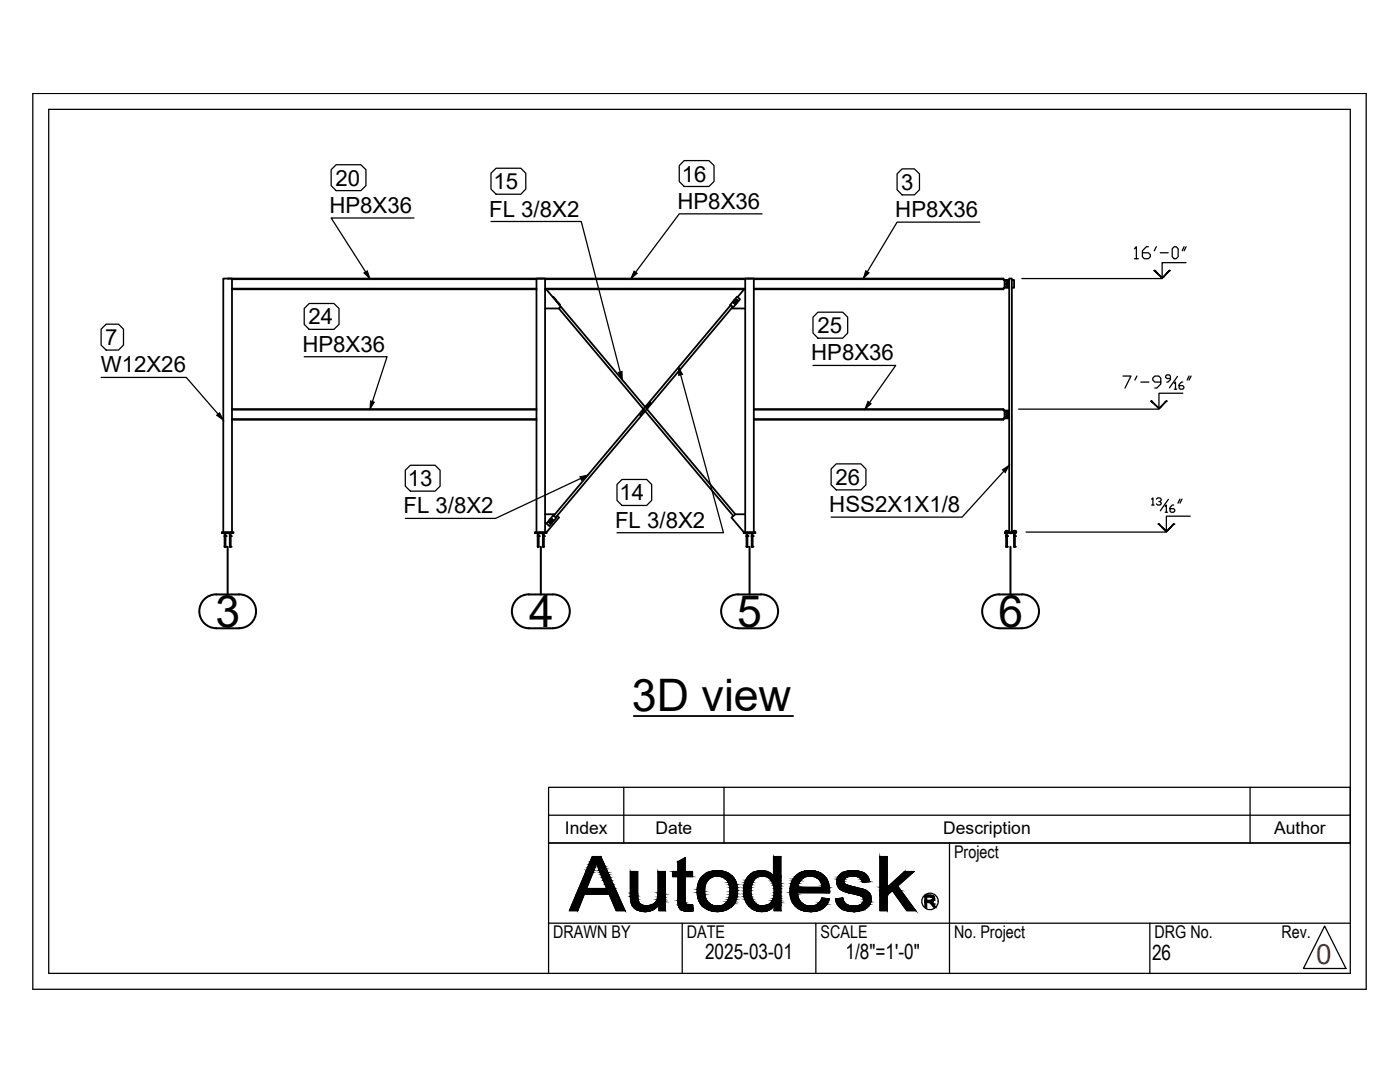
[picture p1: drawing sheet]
<svg xmlns="http://www.w3.org/2000/svg" width="279mm" height="216mm" viewBox="0 0 279 216" stroke-linecap="round" stroke-linejoin="round" font-family="sans-serif">
<defs><g id="words">
<g font-size="8.9">
<text x="43" y="125.2">3</text>
<text x="105.6" y="125.2">4</text>
<text x="147.1" y="125.2">5</text>
<text x="199.2" y="125.2">6</text>
<text x="126.1" y="141.9">3D view</text>
</g>
<text font-size="5.6" fill="#f00" x="262.6" y="192.4">0</text>
<g font-size="4.4">
<text x="67" y="37">20</text>
<text x="98.5" y="37.7">15</text>
<text x="135.2" y="41.7">HP8X36</text>
<text x="136.1" y="36.2">16</text>
<text x="179.8" y="37.9">3</text>
<text x="65.7" y="42.5">HP8X36</text>
<text x="97.6" y="43.2">FL 3/8X2</text>
<text x="178.7" y="43.3">HP8X36</text>
<text x="61.6" y="64.7">24</text>
<text x="21" y="68.9">7</text>
<text x="60.4" y="70.2">HP8X36</text>
<text x="161.9" y="71.9">HP8X36</text>
<text x="163.1" y="66.5">25</text>
<text x="20.1" y="74.3">W12X26</text>
<text x="81.4" y="97">13</text>
<text x="123.6" y="99.8">14</text>
<text x="166.7" y="96.8">26</text>
<text x="80.5" y="102.4">FL 3/8X2</text>
<text x="122.8" y="105.3">FL 3/8X2</text>
<text x="165.5" y="102.2">HSS2X1X1/8</text>
</g>
<g font-size="4.2">
<text x="140.7" y="191.4">2025-03-01</text>
<text x="168.7" y="191.4">1/8&quot;=1'-0&quot;</text>
<text x="229.9" y="191.6">26</text>
</g>
<g font-size="3.5">
<text x="112.7" y="166.4">Index</text>
<text x="130.8" y="166.4">Date</text>
<text x="188.2" y="166.4">Description</text>
<text x="254.3" y="166.4">Author</text>
<text x="190.4" y="171.2">Project</text>
<text x="110.4" y="187.2">DRAWN BY</text>
<text x="137.1" y="187.2">DATE</text>
<text x="163.8" y="187.2">SCALE</text>
<text x="190.4" y="187.2">No. Project</text>
<text x="230.4" y="187.2">DRG No.</text>
<text x="255.7" y="187.2">Rev.</text>
</g>
</g></defs>
<g fill="none" stroke="#000" stroke-width=".36">
<path d="M45.5 55.6h62.4M46.3 57.7h60.8M46.3 57.6h60.8M46.3 55.7h60.8M108 55.6h41.5M108.8 57.7h39.9M108.8 57.6h39.9M108.8 55.7h39.9M109 57.7l2.9 3.5-.4 .4h-2.7M110.3 59.3l.1-.1 .6 .7-.1 .1M146.5 59.9l.6 .5M146.6 60l-.2 .2"/>
<path d="M146.7 59.9h.1M146.7 59.9v.1M146.7 59.9l.2-.1 .2 .2-.1 .2M146.7 59.9l.3 .3M147 59.8l-.2 .2M147 59.8h.1M147 59.8l.1 .1M147.1 59.2l.6 .5-.6 .7-.6-.5zM147.1 59.9h.1M147.1 59.9l-.2 .2M148.5 57.7l-1.3 1.6M149.6 55.6h50.7v.2"/>
<path d="M150.4 57.6h49.9v.1h-49.9M150.4 55.7h49.9M200.3 55.7l.1 .2M200.4 57.4h.1M200.4 55.9h.1M200.4 57.4l-.1 .1M200.5 55.9h.9v1.5h-.9M200.5 55.9v1.5M200.8 57.1h.3v.2h-.3zM200.8 56.6h.3v.1l-.2 .1zM200.8 56h.1l.2 .2-.2 .1zM201.3 55.9v1.5"/>
<path d="M201.4 55.9v-.3h.5v50.6M201.4 57.4v24.5M201.9 55.9h.5v1.5h-.5M111.1 60.2l.1-.1 .6 .7-.1 .1M111.5 61.6l34.9 41.4M111.9 61.2l34.9 41.4M145.8 60.9l-17 20.2 .4 .4 17-20.3M146 61.6h2.7M146.3 60.2l.6 .5M146.3 60.1l.6 .5-.6 .7-.6-.5zM146.4 60.3v.1l.2 .2 .1-.1M146.5 60.3l-.1 .2"/>
<path d="M146.6 60.5v.1M146.7 60.1l-.2 .2M146.9 60.1h.1M146.9 60.2l-.2 .2M147 60.2h.1M46.3 83.8h60.8M46.3 83.6h60.8M46.3 81.7h60.8M46.3 81.6h60.8M127.7 82.6l.3 .1v.1l-.3-.1zM128.2 82.1l.1-.1 .1 .3h-.1zM128.8 81.1l-.5 .7"/>
<path d="M129.1 81l.2-.1v.2l-.1 .1zM129.2 81.5l-.5 .6M129.6 80.5l.1-.1 .1 .2h-.3zM150.4 81.6h49.9l.1 .3M150.4 83.6h49.9M150.4 81.7h49.9M200.4 83.5h.1M200.4 81.9h.1M200.4 83.4l-.1 .4h-49.9M200.5 81.9h.9v1.6h-.9M200.5 81.9v1.6M200.8 82.1l.1-.1 .2 .3h-.2z"/>
<path d="M200.8 82.6h.3v.2h-.3zM200.8 83.1l.1-.1 .2 .3-.2 .1zM201.3 81.9v1.6M201.4 83.5v22.7M44.3 106.2h2.3v.2h-2.3zM44.6 106.2v-50.6h1.7v50.6M44.8 107h.2M44.8 106.4v2.7h.2v-2.7M44.9 107h.1M45.9 106.4v2.7M45.9 109.1h.1M45.9 107h.1"/>
<path d="M46 106.4v2.7h-.1M106.8 106.2h2.3v.2h-2.3zM107.1 106.2v-50.6h1.7v50.6M107.3 106.4v2.7h.2v-2.7M107.3 107h.2M107.4 107h.1M108.3 106.4v2.7h.2v-2.7M108.3 107h.2M108.8 102.6h2M109.6 103.8l.6 .5M109.6 104.2h.1M109.7 103.7l.5 .5-.6 .7-.5-.4z"/>
<path d="M109.7 103.9l-.1 .2 .3 .3 .1-.2M109.7 103.9l.1 .1M109.7 103.9h.1M109.8 104l.2 .2M109.8 104l-.2 .2M109.8 104.1h.1M109.9 103.5l.6 .5M109.9 104.1l-.1 .3-.2-.2M110 104.2h.1M110 103.6l.1-.1 .3 .3-.1 .1M110 103.7l-.1 .2M110.1 104.2h-.1"/>
<path d="M110.2 103.6l-.1 .1M110.2 103.9l-.2 .2M110.3 103.7l-.1 .1M110.4 102.8l.6 .5-.6 .7-.6-.5zM110.5 102.9l17.8-21.1 .4 .3-17.8 21.2M111.2 103l.4 .3-2.5 2.9M148.4 106.2h2.4v.2h-2.4zM148.7 106.2v-50.6h1.7v50.6M148.7 102.6h-1.9l-.8 .7 2.4 2.9M149 106.4v2.7h.2v-2.7M149 107h.2M149.1 107h.1"/>
<path d="M150 106.4v2.7h.2v-2.7M150 107h.2M150.1 107h.1M200.6 106.2h2.2v.2h-2.2zM200.7 106.1v-.2h.4v.3M200.8 106.4v2.7h.2v-2.7M200.8 107h.2M200.8 106.1v-.2h.2v.2M201.1 106.1l-.4 .1M202.3 106.1h.3M202.4 106.4v2.7h.2v-2.7M202.4 107h.2"/>
<path d="M202.4 106.1v-.2h.2v.2M202.4 107h.1M202.6 106.1h.1M202.6 106.1v-.2h-.3v.3M202.6 106.1l.1 .1M126.5 142.9h31.8"/>
<circle cx="129.2" cy="81" r=".07"/>
<circle cx="129.2" cy="81" r=".16"/>
<circle cx="129.7" cy="80.5" r=".07"/>
<circle cx="129.7" cy="80.5" r=".16"/>
</g>
<g fill="#000">
<circle cx="146.7" cy="59.9" r=".18"/>
<circle cx="44.8" cy="109.1" r=".18"/>
<circle cx="44.8" cy="107" r=".18"/>
<circle cx="45" cy="107" r=".18"/>
<circle cx="45" cy="109.1" r=".18"/>
<circle cx="45.4" cy="106.4" r=".2"/>
<circle cx="45.9" cy="109.1" r=".18"/>
<circle cx="45.9" cy="107" r=".18"/>
<circle cx="46" cy="107" r=".18"/>
<circle cx="46" cy="109.1" r=".18"/>
<circle cx="107.3" cy="107" r=".18"/>
<circle cx="107.5" cy="107" r=".18"/>
<circle cx="107.9" cy="106.4" r=".2"/>
<circle cx="108.4" cy="107" r=".18"/>
<circle cx="108.5" cy="107" r=".18"/>
<circle cx="109.7" cy="103.9" r=".18"/>
<circle cx="149" cy="109.1" r=".18"/>
<circle cx="149" cy="107" r=".18"/>
<circle cx="149.1" cy="107" r=".18"/>
<circle cx="149.2" cy="107" r=".18"/>
<circle cx="149.2" cy="109.1" r=".18"/>
<circle cx="149.6" cy="106.4" r=".2"/>
<circle cx="150" cy="107" r=".18"/>
<circle cx="150.2" cy="107" r=".18"/>
<circle cx="150.2" cy="109.1" r=".18"/>
<circle cx="200.7" cy="106.1" r=".18"/>
<circle cx="200.8" cy="109.1" r=".18"/>
<circle cx="200.8" cy="107" r=".18"/>
<circle cx="200.8" cy="105.9" r=".18"/>
<circle cx="200.9" cy="107" r=".18"/>
<circle cx="201" cy="109.1" r=".18"/>
<circle cx="201" cy="107" r=".18"/>
<circle cx="201" cy="105.9" r=".18"/>
<circle cx="201.1" cy="106.1" r=".18"/>
<circle cx="201.7" cy="106.4" r=".2"/>
<circle cx="202.3" cy="106.1" r=".18"/>
<circle cx="202.4" cy="105.9" r=".18"/>
<circle cx="202.4" cy="109.1" r=".18"/>
<circle cx="202.4" cy="107" r=".18"/>
<circle cx="202.6" cy="107" r=".18"/>
<circle cx="202.6" cy="109.1" r=".18"/>
<circle cx="202.6" cy="105.9" r=".18"/>
<circle cx="202.7" cy="106.1" r=".18"/>
</g>
<g fill="#fff" stroke="#fff" stroke-width=".2">
<path d="M43.4 118.8l4.9 6.4h-4.9zM43.4 118.8l4.9 6.4v-6.4z"/>
<path d="M105.7 118.8l5 6.4h-5zM105.7 118.8l5 6.4v-6.4z"/>
<path d="M147.5 118.8l4.9 6.4h-4.9zM147.5 118.8l4.9 6.4v-6.4z"/>
<path d="M199.6 118.8l4.9 6.4h-4.9zM199.6 118.8l4.9 6.4v-6.4z"/>
<path d="M126.2 135.2l32.4 7h-32.4zM126.2 135.2l32.4 7v-7z"/>
<path d="M61.4 61.3l5.6 3.7h-5.6zM61.4 61.3l5.6 3.7v-3.7z"/>
<path d="M60.4 66.7l17.1 3.8h-17.1zM60.4 66.7l17.1 3.8v-3.8z"/>
<path d="M20.9 65.4l3 3.8h-3zM20.9 65.4l3 3.8v-3.8z"/>
<path d="M19.9 70.8l17.6 3.8h-17.6zM19.9 70.8l17.6 3.8v-3.8z"/>
<path d="M166.6 93.3l5.5 3.7h-5.5zM166.6 93.3l5.5 3.7v-3.7z"/>
<path d="M165.6 98.7l26.7 3.8h-26.7zM165.6 98.7l26.7 3.8v-3.8z"/>
<path d="M162.9 63l5.6 3.8h-5.6zM162.9 63l5.6 3.8v-3.8z"/>
<path d="M162 68.4l17.1 3.8h-17.1zM162 68.4l17.1 3.8v-3.8z"/>
<path d="M81.6 93.5l5.5 3.8h-5.5zM81.6 93.5l5.5 3.8v-3.8z"/>
<path d="M80.6 99l18.6 3.7h-18.6zM80.6 99l18.6 3.7v-3.7z"/>
<path d="M123.8 96.4l5.6 3.7h-5.6zM123.8 96.4l5.6 3.7v-3.7z"/>
<path d="M122.8 101.8l18.6 3.8h-18.6zM122.8 101.8l18.6 3.8v-3.8z"/>
<path d="M98.7 34.3l5.5 3.8h-5.5zM98.7 34.3l5.5 3.8v-3.8z"/>
<path d="M97.7 39.7l18.6 3.8h-18.6zM97.7 39.7l18.6 3.8v-3.8z"/>
<path d="M136.3 32.7l5.5 3.8h-5.5zM136.3 32.7l5.5 3.8v-3.8z"/>
<path d="M135.3 38.2l17.1 3.8h-17.1zM135.3 38.2l17.1 3.8v-3.8z"/>
<path d="M66.8 33.6l5.5 3.7h-5.5zM66.8 33.6l5.5 3.7v-3.7z"/>
<path d="M65.8 39l17.1 3.8h-17.1zM65.8 39l17.1 3.8v-3.8z"/>
<path d="M179.7 34.4l3.1 3.8h-3.1zM179.7 34.4l3.1 3.8v-3.8z"/>
<path d="M178.7 39.8l17.1 3.8h-17.1zM178.7 39.8l17.1 3.8v-3.8z"/>
</g>
<g fill="none" stroke="#000" stroke-width=".4">
<path d="M45.4 109.1v9.5M47.7 118.6h-4.5a3.4 3.4 0 0 0-3.4 3.4 3.4 3.4 0 0 0 3.4 3.3M47.7 118.6a3.4 3.4 0 0 1 3.4 3.4 3.4 3.4 0 0 1-3.4 3.3M107.9 109.1v9.5M110.3 118.6h-4.8a3.4 3.4 0 0 0-3.3 3.4 3.4 3.4 0 0 0 3.3 3.3M110.3 118.6a3.4 3.4 0 0 1 3.4 3.4 3.4 3.4 0 0 1-3.4 3.3M149.6 109.1v9.5M201.7 109.1v9.5M43.1 125.4h4.6M105.5 125.4h4.8M147.3 125.4h4.6M147.3 125.3a3.4 3.4 0 0 1-3.4-3.3 3.4 3.4 0 0 1 3.4-3.4h4.6a3.4 3.4 0 0 1 3.4 3.4 3.4 3.4 0 0 1-3.4 3.3"/>
<path d="M199.4 125.4h4.6M199.4 125.3a3.4 3.4 0 0 1-3.4-3.3 3.4 3.4 0 0 1 3.4-3.4h4.6a3.4 3.4 0 0 1 3.4 3.4 3.4 3.4 0 0 1-3.4 3.3"/>
</g>
<g fill="none" stroke="#000" stroke-width=".25">
<path d="M6.5 18.6h266.2v178.8h-266.2zM9.7 21.8h259.8v172.4h-259.8zM66.1 33.9l1-1h4.9l1 1v3.1l-1 1h-4.9l-1-1zM98 34.6l1-1h4.9l1 1v3.1l-1 1.1h-4.9l-1-1.1zM135.6 33l1-1h4.9l1 1v3.2l-1 1h-4.9l-1-1zM179 34.7l1-1h2.5l1 1v3.2l-1 1h-2.5l-1-1zM82.6 43.5h-16.5l7.7 12.1M98 44.2h18l8.2 31.6M152.1 42.7h-16.5l-9.7 12.9M195.5 44.3h-16.5l-6.7 11.3M203.9 55.6h28M226.4 49.6l.4-.4v2.4"/>
<path d="M226.4 51.6h.8M229.2 49.2h-.4l-.8 .8v1.2l.4 .4h.8l.4-.4v-.4l-.4-.4h-1.2M230.8 49.2l-.4 .8M231.5 50.4h1.6M233.9 49.6l.4-.4h.4l.4 .4v1.6l-.4 .4h-.4l-.4-.4zM236.3 49.2l-.4 .8M236.7 52.4h-4.8v3M236.7 49.2l-.4 .8M20.2 75.3h17l7.4 8.5M21.2 64.7h2.5l.9 1v3.2l-.9 1h-2.5l-1-1v-3.2zM60.7 71.2h16.5l-3.4 10.4M61.7 60.6h4.9l1.1 1v3.1l-1.1 1h-4.9l-1-1v-3.1z"/>
<path d="M135.4 73.3l9 33h-21.3M162.2 72.9h16.6l-6.2 8.7M163.2 62.3h5l1 1v3.2l-1 1h-5l-1-1v-3.2zM224.1 75h1.6l-1.2 2.4M226.9 75l-.4 .8M227.7 76.2h1.6M231.7 76.2h-1.2l-.4-.4v-.4l.4-.4h.8l.4 .4v1.2l-.8 .8h-.4M233.6 75.5h-.7l-.3-.2v-.3l.3-.2h.4l.3 .2v.8l-.5 .4h-.2M234.4 76.5l.2-.3v1.5M234.4 77.7h.5M235 75.1l-1.6 2.3M236 76.2h-.2l-.5 .5v.7l.2 .3h.5l.3-.3v-.2l-.3-.3h-.7"/>
<path d="M236.1 78.5h-4.8v2.9M237.3 75l-.4 .8M237.7 75l-.4 .8M80.9 93.8l1-1h4.9l1 1v3.2l-1 1h-4.9l-1-1zM117.3 94.8l-18.4 8.6h-18M124.1 95.7h5l1 1v3.1l-1 1.1h-5l-1-1.1v-3.1zM165.9 93.6l1-1h4.9l1 1v3.2l-1 .9h-4.9l-1-.9zM201.4 92.8l-9.4 10.4h-26.1M203.3 81.6h28M229.8 99.6l.3-.2v1.4M230.8 99.6l.2-.2h.5l.2 .2v.2l-.2 .3h-.2M233.2 99.6l-1.6 2.3"/>
<path d="M235.5 99.6l-.4 .8M235.9 99.6l-.4 .8M204.8 106.2h28M229.8 100.8h.5M231.5 100.1l.2 .2v.2l-.2 .3h-.5l-.2-.3M232.5 101l.3-.2v1.4M232.5 102.2h.5M234.2 100.8h-.2l-.5 .5v.7l.2 .2h.5l.2-.2v-.3l-.2-.2h-.7M237.5 103h-4.7v3M124.5 157.1v11.1M144.5 157.1v11.1M249.5 157.1v11.1"/>
<path d="M269.5 157.1h-160v11.1M109.5 168.2h160M109.5 162.7h160M109.5 168.2v26M118.2 170.9h1.7l-.9 1.1 2.1 5.3h-4l4.5 1.1 1.4 3.3h1.7l-4.8-10.8a2.99 2.99 0 0 0-1.2 2.2l-1.6 4.2 4.5 1.1h-5l-1.3 3.3h-1.7zM125.8 173.9h1.5v4.3a2.51 2.51 0 0 0 .6 2.3l1.2 .3h-2.9l-.1-.3-.3-1.6zM131.3 173.9h1.5v7.8h-1.3v-1.1l-1.4-.1a2.26 2.26 0 0 0 1.2-2.4zM135.3 172l1.4-.8v2.7h1.5v1h-1.5l.1 5.2 .1 .2 .6 .3-2.1 .1-.1-5.8h-1.1v-1h1.1zM140.2 174.9a4.6 4.6 0 0 1 5.9-.1h-2.9a2.56 2.56 0 0 0-2.6 3 2.59 2.59 0 0 0 2.6 3l-2.9 .1a4.7 4.7 0 0 1-.1-6zM143.2 174.8h2.9a4.6 4.6 0 0 1-.1 6.2 4.6 4.6 0 0 1-5.7-.1l2.9-.1a2.57 2.57 0 0 0 2.5-3 2.53 2.53 0 0 0-2.5-3zM149.4 174.8a3.4 3.4 0 0 1 5 0h-2.2a2.43 2.43 0 0 0-2.3 2.9 2.72 2.72 0 0 0 2.3 3.1l-2.7 .1a4.8 4.8 0 0 1-.1-6.1zM154.4 170.9h1.4v10.8h-1.3v-1l-1.2-.2a3.6 3.6 0 0 0 .7-4.7 2.02 2.02 0 0 0-1.8-1h2.2z"/>
<path d="M158.7 174.9a4.3 4.3 0 0 1 5.7-.2l-2.7 .1a2.35 2.35 0 0 0-2.5 2.3l6.3 .2 .1 .8h-6.5a2.54 2.54 0 0 0 2.7 2.7h-3.1a4.7 4.7 0 0 1 0-5.9zM159.2 177.1h4.9a2.21 2.21 0 0 0-2.4-2.3l2.7-.1 .8 1 .3 1.6zM166.7 179.4l1.5-.2a1.9 1.9 0 0 0 2.2 1.6h2.9a4.7 4.7 0 0 1-5.8 .1l-.4-.4zM167.6 174.6a4.7 4.7 0 0 1 5.3 0l-2.6 .2a1.56 1.56 0 0 0-1.9 1 1.28 1.28 0 0 0 1.3 1 7.5 7.5 0 0 1 3.8 1.4 2.18 2.18 0 0 1-.2 2.6h-2.9a1.75 1.75 0 0 0 2-1.2l-.2-.6-.6-.3a10.3 10.3 0 0 1-4-1.4 1.89 1.89 0 0 1 0-2.7zM170.3 174.8l2.6-.2 .4 .4 .3 .9-1.5 .2a1.59 1.59 0 0 0-1.8-1.3zM175.6 170.9h1.5v6.2l1 .6-1 .9v3.1h-1.5zM177.1 177.1l3.4-3.2h1.9l-3.3 2.9 3.6 4.9h-1.7l-2.9-4zM184.6 178.6l1.3 .1 .4 .1-1.4 .1v.8h1.4l-.3 .2-1.1 .1v1h-.3zM185.3 180l.5-.1 .2 .1 .7 1h-.4l-.5-.8zM185.7 178.9l.6-.1 .2 .5-.2 .4h-1.4h.7a.41 .41 0 0 0 .6-.4 .41 .41 0 0 0-.5-.4zM189.5 168.2v26M109.5 184.2h160"/>
<path d="M126.2 180.8h2.9l1-.3 1.4 .1a3.5 3.5 0 0 1-5.3 .2zM135.4 180.7l2.8-.2 .2 1.2a2.69 2.69 0 0 1-2.9-.6zM136.2 184.2v10M149.5 180.9l2.7-.1 1.1-.3 1.2 .2a3.2 3.2 0 0 1-5 .2zM158.7 180.8h3.1a2.25 2.25 0 0 0 2.2-1.6l1.5 .2a3.9 3.9 0 0 1-5 2.4l-1-.4zM162.8 184.2v10M229.5 184.2v10M264.4 184.8l4.2 8.5h-8.5z"/>
<circle cx="185.6" cy="179.9" r="1.64"/>
</g>
<g fill="#000" stroke="#000" stroke-width=".2">
<path d="M72.6 54.5l.7-.5 .5 1.6zM126.5 54.1l.7 .4-1.3 1.1zM172.8 54l.6 .4-1.1 1.2zM230.4 53.9l.2 .1h-.3zM231.7 55.4h.5l-.3 .2zM233.4 53.9l.1 .1h-.2zM123.4 74.3l.7-.2 .1 1.7zM135.4 73.3l.8 1.4-.7 .2zM229.8 79.9l.1 .2h-.2zM232.8 79.9l.1 .2h-.2zM43.2 82.9l.6-.5 .8 1.4zM73.9 80l.8 .2-.9 1.4z"/>
<path d="M115.7 95.1l1.6-.3-1.3 1zM173.2 80.1l.6 .5-1.2 1zM200.1 93.7l1.3-.9-.8 1.5zM231.1 81.4h.4l-.2 .2zM231.3 104.5l.1 .1h-.2zM232.5 106h.5l-.2 .2zM234.2 104.5l.2 .1h-.3zM119.9 170.9l.1 .3h-.3zM135.3 172l1.4-.8v.8zM142.9 173.7h.4zM143.9 174.8h2.2zM159.2 177.1h6.3v.1z"/>
<path d="M161.5 173.7h.3zM164 179.2l.6 .1zM163.4 174.7h1zM168.1 179.2h.1zM172.1 175.9h1.5l-1.1 .1zM171.7 174.7h1.3zM184.9 179.7h1.5zM185.3 180h.6zM185.7 178.9h.7zM126.2 180.8h.4zM128.7 181.9h.2zM135.4 180.7h.3z"/>
<path d="M137.1 181.8h.4zM137.7 180.6h.5zM140.3 180.9h1.4zM149.5 180.8h1.2zM153.2 180.6h.3zM158.7 180.8h3.1zM161.6 181.9h.4zM170.1 181.9h.7zM170.4 180.8h2.9z"/>
<path d="M230.3 54l1.6 1.4-1.3-1.4zM230.3 54l1.6 1.4h-.2z"/>
<path d="M233.3 54l-1.1 1.4 1.3-1.4zM233.3 54l-1.1 1.4h-.3z"/>
<path d="M229.7 80.1l1.6 1.3-1.4-1.3zM229.7 80.1l1.6 1.3h-.2z"/>
<path d="M232.7 80.1l-1.2 1.3 1.4-1.3zM231.3 81.4l1.4-1.3-1.2 1.3z"/>
<path d="M231.2 104.6l1.6 1.4-1.4-1.4zM231.2 104.6l1.6 1.4h-.3z"/>
<path d="M234.1 104.6l-1.1 1.4 1.4-1.4zM234.1 104.6l-1.1 1.4h-.2z"/>
<path d="M115 178.4l.3 3.3 1.3-3.3zM115 178.4l.3 3.3h-1.7z"/>
<path d="M115.5 177.3l6.1 1.1-4.5-1.1zM115.5 177.3l6.1 1.1h-6.6z"/>
<path d="M116.9 174.1l.2 3.2 1.3-3.2zM116.9 174.1l.2 3.2h-1.6z"/>
<path d="M117.1 173.6l1.3 .5 .1-.5zM117.1 173.6l1.3 .5h-1.5z"/>
<path d="M117.3 173.1l1.2 .5 .2-.5zM117.3 173.1l1.2 .5h-1.4z"/>
<path d="M117.5 172.6l1.2 .5 .2-.5zM117.5 172.6l1.2 .5h-1.4z"/>
<path d="M117.7 172l1.2 .6 .1-.6zM117.7 172l1.2 .6h-1.4z"/>
<path d="M118.1 171.2l.9 .8 .7-.8zM118.1 171.2l.9 .8h-1.3z"/>
<path d="M118.2 170.9l1.5 .3 .2-.3zM118.2 170.9l1.5 .3h-1.6z"/>
<path d="M119.7 171.2l.7 .8-.4-.8zM119.7 171.2l.7 .8h-1.4z"/>
<path d="M119 172l1.5 .3-.1-.3zM119 172l1.5 .3h-1.4z"/>
<path d="M119.1 172.3l1.7 .6-.3-.6zM119.1 172.3l1.7 .6h-1.5z"/>
<path d="M119.3 172.9l1.7 .4-.2-.4zM119.3 172.9l1.7 .4h-1.5z"/>
<path d="M119.5 173.3l1.5 .2v-.2zM119.5 173.3l1.5 .2h-1.5z"/>
<path d="M119.5 173.5l1.6 .2-.1-.2zM119.5 173.5l1.6 .2h-1.5z"/>
<path d="M119.6 173.7l1.7 .4-.2-.4zM119.6 173.7l1.7 .4h-1.6z"/>
<path d="M119.7 174.1l1.8 .4-.2-.4zM119.7 174.1l1.8 .4h-1.6z"/>
<path d="M119.9 174.5l1.9 .6-.3-.6zM119.9 174.5l1.9 .6h-1.7z"/>
<path d="M120.1 175.1l1.9 .6-.2-.6zM120.1 175.1l1.9 .6h-1.6z"/>
<path d="M120.4 175.7l2 .8-.4-.8zM120.4 175.7l2 .8h-1.7z"/>
<path d="M120.7 176.5l2.1 .8-.4-.8zM120.7 176.5l2.1 .8h-1.7z"/>
<path d="M117.1 177.3l6.2 1.1-.5-1.1zM117.1 177.3l6.2 1.1h-1.7z"/>
<path d="M121.6 178.4l3.1 3.3-1.4-3.3zM121.6 178.4l3.1 3.3h-1.7z"/>
<path d="M125.8 173.9l1.5 4.3v-4.3zM125.8 173.9l1.5 4.3h-1.5z"/>
<path d="M125.8 178.2l1.5 .6v-.6zM125.8 178.2l1.5 .6h-1.5z"/>
<path d="M125.8 178.8l1.5 .1v-.1zM125.8 178.8l1.5 .1h-1.5z"/>
<path d="M125.8 178.9h1.5zM125.8 178.9h1.5z"/>
<path d="M125.8 178.9l1.5 .5v-.5zM125.8 178.9l1.5 .5h-1.5z"/>
<path d="M125.8 179.4l1.5 .1zM125.8 179.4l1.5 .1z"/>
<path d="M125.8 179.5l1.6 .2-.1-.2zM125.8 179.5l1.6 .2h-1.5z"/>
<path d="M125.9 179.7l1.6 .3-.1-.3zM125.9 179.7l1.6 .3h-1.6z"/>
<path d="M131.3 173.9l1.5 4.2v-4.2zM131.3 173.9l1.5 4.2h-1.5z"/>
<path d="M131.3 178.1l1.5 .3v-.3zM131.3 178.1l1.5 .3h-1.5z"/>
<path d="M131.3 178.4l1.5 .6v-.6zM131.3 178.4l1.5 .6h-1.5z"/>
<path d="M131.3 179l1.5 .5v-.5zM131.3 179l1.5 .5h-1.7z"/>
<path d="M131.1 179.5l1.7 .4v-.4zM131.1 179.5l1.7 .4h-1.9z"/>
<path d="M130.9 179.9l1.9 .3v-.3zM130.9 179.9l1.9 .3h-2.2z"/>
<path d="M135.3 172l1.4 1.9v-1.9zM135.3 172l1.4 1.9h-1.4z"/>
<path d="M135.3 174.9l1.4 4.5v-4.5zM135.3 174.9l1.4 4.5h-1.4z"/>
<path d="M135.3 179.4l1.4 .1zM135.3 179.4l1.4 .1z"/>
<path d="M135.3 179.5l1.5 .2-.1-.2zM135.3 179.5l1.5 .2h-1.5z"/>
<path d="M135.3 179.7l1.5 .4v-.4zM135.3 179.7l1.5 .4h-1.5z"/>
<path d="M134.2 173.9l4 1v-1zM134.2 173.9l4 1h-4z"/>
<path d="M139.1 177.8l1.5 .3v-.3zM139.1 177.8l1.5 .3h-1.5z"/>
<path d="M139.2 177.5l1.4 .3v-.3zM139.2 177.5l1.4 .3h-1.5z"/>
<path d="M139.1 178.1l1.6 .3-.1-.3zM139.1 178.1l1.6 .3h-1.5z"/>
<path d="M139.2 177.2l1.4 .3 .1-.3zM139.2 177.2l1.4 .3h-1.4z"/>
<path d="M139.2 178.4l1.5 .3v-.3zM139.2 178.4l1.5 .3h-1.5z"/>
<path d="M139.2 176.9l1.5 .3v-.3zM139.2 176.9l1.5 .3h-1.5z"/>
<path d="M139.2 178.7l1.6 .3-.1-.3zM139.2 178.7l1.6 .3h-1.6z"/>
<path d="M139.2 176.6l1.5 .3 .1-.3zM139.2 176.6l1.5 .3h-1.5z"/>
<path d="M139.2 179l1.7 .3-.1-.3zM139.2 179l1.7 .3h-1.6z"/>
<path d="M139.3 176.4l1.5 .2 .1-.2zM139.3 176.4l1.5 .2h-1.6z"/>
<path d="M139.3 179.3l1.6 .2v-.2zM139.3 179.3l1.6 .2h-1.5z"/>
<path d="M139.4 179.5l1.7 .3-.2-.3zM139.4 179.5l1.7 .3h-1.6z"/>
<path d="M139.4 176.1l1.5 .3 .1-.3zM139.4 176.1l1.5 .3h-1.6z"/>
<path d="M139.5 175.9l1.5 .2 .1-.2zM139.5 175.9l1.5 .2h-1.6z"/>
<path d="M139.5 179.8l1.7 .1-.1-.1zM139.5 179.8l1.7 .1h-1.7z"/>
<path d="M139.5 179.9l1.9 .1-.2-.1zM139.5 179.9l1.9 .1h-1.8z"/>
<path d="M139.6 175.6l1.5 .3 .2-.3zM139.6 175.6l1.5 .3h-1.6z"/>
<path d="M139.6 175.6h1.7zM139.6 175.6h1.7h-1.7z"/>
<path d="M139.8 175.3l1.5 .3 .3-.3zM139.8 175.3l1.5 .3h-1.7z"/>
<path d="M139.8 175.2l1.8 .1 .2-.1zM139.8 175.2l1.8 .1h-1.8z"/>
<path d="M140 175l1.8 .2 .3-.2zM140 175l1.8 .2h-2z"/>
<path d="M140.2 174.9h2.4zM140.2 174.9h2.5z"/>
<path d="M140.2 174.9l1.9 .1 .5-.1zM140.2 174.9l1.9 .1h-2.1z"/>
<path d="M140.2 174.8h2.9zM140.2 174.8l2.5 .1z"/>
<path d="M140.2 174.8h3zM140.2 174.8h2.9z"/>
<path d="M142.9 173.7l.9 .1zM142.6 173.8h1.2z"/>
<path d="M142.6 173.8h1.4zM142.3 173.8h1.7z"/>
<path d="M140.2 174.8h3.7zM140.2 174.8h3z"/>
<path d="M142.3 173.8l2 .1zM142 173.9h2.3z"/>
<path d="M142 173.9h2.6zM141.7 173.9h2.9z"/>
<path d="M141.7 173.9l3.2 .1zM141.5 174l.2-.1 3.2 .1z"/>
<path d="M141.5 174l3.6 .1zM141.2 174.1h3.9z"/>
<path d="M141.2 174.1l4.2 .2-.3-.2zM141 174.3l.2-.2 4.2 .2z"/>
<path d="M141 174.3l4.6 .1-.2-.1zM140.7 174.4l.3-.1 4.6 .1z"/>
<path d="M140.7 174.4l5.1 .2-.2-.2zM140.5 174.6l.2-.2 5.1 .2z"/>
<path d="M140.5 174.6l5.5 .1-.2-.1zM140.3 174.7l.2-.1 5.5 .1z"/>
<path d="M140.3 174.7l5.8 .1zM140.3 174.7l5.8 .1z"/>
<path d="M140.3 174.8h5.8zM140.2 174.8h3.7z"/>
<path d="M143.9 174.8h2.2zM143.2 174.8h2.9z"/>
<path d="M143.2 174.8h2.9zM143.2 174.8h2.9z"/>
<path d="M143.3 174.8h2.8zM143.3 174.8h2.8z"/>
<path d="M143.5 174.8l2.7 .2-.1-.2zM143.5 174.8l2.7 .2h-2.2z"/>
<path d="M144 175l2.4 .1-.2-.1zM144 175l2.4 .1h-2z"/>
<path d="M144.4 175.1l2 .1zM144.4 175.1l2 .1z"/>
<path d="M144.5 175.2l2.2 .3-.3-.3zM144.5 175.2l2.2 .3h-1.8z"/>
<path d="M144.9 175.5l1.8 .1zM144.9 175.5l1.8 .1z"/>
<path d="M145 175.6l1.8 .1-.1-.1zM145 175.6l1.8 .1h-1.7z"/>
<path d="M145.1 180l1.4 .3 .2-.3zM144.7 180.3l.4-.3 1.4 .3z"/>
<path d="M145.1 175.7l1.8 .3-.1-.3zM145.1 175.7l1.8 .3h-1.6z"/>
<path d="M145.1 179.9h1.7zM145.1 179.9l1.6 .1z"/>
<path d="M145.3 176l1.6 .1v-.1zM145.3 176l1.6 .1h-1.5z"/>
<path d="M145.3 179.6l1.5 .3 .1-.3zM145.3 179.6l1.5 .3h-1.7z"/>
<path d="M145.4 176.1l1.7 .4-.2-.4zM145.4 176.1l1.7 .4h-1.6z"/>
<path d="M145.4 179.5l1.5 .1v-.1zM145.4 179.5l1.5 .1h-1.6z"/>
<path d="M145.5 176.5l1.6 .1v-.1zM145.5 176.5l1.6 .1h-1.6z"/>
<path d="M145.5 179.1l1.4 .4 .2-.4zM145.5 179.1l1.4 .4h-1.5z"/>
<path d="M145.5 176.6l1.7 .4-.1-.4zM145.5 176.6l1.7 .4h-1.6z"/>
<path d="M145.5 178.9l1.6 .2v-.2zM145.5 178.9l1.6 .2h-1.6z"/>
<path d="M145.6 178.6l1.5 .3v-.3zM145.6 178.6l1.5 .3h-1.6z"/>
<path d="M145.6 177l1.6 .1v-.1zM145.6 177l1.6 .1h-1.5z"/>
<path d="M145.7 177.1l1.5 .5v-.5zM145.7 177.1l1.5 .5h-1.5z"/>
<path d="M145.7 178.3l1.4 .3 .1-.3zM145.7 178.3l1.4 .3h-1.5z"/>
<path d="M145.7 178l1.5 .3v-.3zM145.7 178l1.5 .3h-1.5z"/>
<path d="M145.7 177.6l1.5 .1zM145.7 177.6l1.5 .1z"/>
<path d="M145.7 177.7l1.5 .1zM145.7 177.7l1.5 .1z"/>
<path d="M145.7 177.8l1.5 .2v-.2zM145.7 177.8l1.5 .2h-1.5z"/>
<path d="M148.4 177.7l1.5 .1v-.1zM148.4 177.7l1.5 .1h-1.5z"/>
<path d="M148.4 177.8l1.5 .6v-.6zM148.4 177.8l1.5 .6h-1.5z"/>
<path d="M148.4 178.4h1.5zM148.4 178.4h1.5z"/>
<path d="M148.4 178.4l1.6 .5-.1-.5zM148.4 178.4l1.6 .5h-1.5z"/>
<path d="M148.4 177.1l1.5 .1v-.1zM148.4 177.1l1.5 .1h-1.5z"/>
<path d="M148.4 177.2l1.5 .5v-.5zM148.4 177.2l1.5 .5h-1.5z"/>
<path d="M148.5 176.6l1.4 .5 .1-.5zM148.5 176.6l1.4 .5h-1.5z"/>
<path d="M148.5 178.9h1.5zM148.5 178.9h1.5z"/>
<path d="M148.5 178.9l1.7 .5-.2-.5zM148.5 178.9l1.7 .5h-1.6z"/>
<path d="M148.5 176.5l1.5 .1v-.1zM148.5 176.5l1.5 .1h-1.5z"/>
<path d="M148.6 179.4l1.6 .1zM148.6 179.4l1.6 .1z"/>
<path d="M148.6 176.1l1.4 .4 .2-.4zM148.6 176.1l1.4 .4h-1.5z"/>
<path d="M148.6 179.5l1.9 .4-.3-.4zM148.6 179.5l1.9 .4h-1.6z"/>
<path d="M148.7 176h1.5zM148.7 176l1.5 .1z"/>
<path d="M148.8 175.6l1.6 .1zM148.8 175.6l1.6 .1z"/>
<path d="M148.8 175.7l1.4 .3 .2-.3zM148.8 175.7l1.4 .3h-1.5z"/>
<path d="M148.9 179.9l1.6 .1zM148.9 179.9l1.6 .1z"/>
<path d="M148.9 180l1.9 .3-.3-.3zM148.9 180l1.9 .3h-1.7z"/>
<path d="M149 175.4l1.4 .2 .3-.2zM149 175.4l1.4 .2h-1.6z"/>
<path d="M149.1 175.2l1.6 .2 .2-.2zM149.1 175.2l1.6 .2h-1.7z"/>
<path d="M149.2 175.1l1.7 .1 .2-.1zM149.2 175.1l1.7 .1h-1.8z"/>
<path d="M149.3 174.9l1.8 .2 .5-.2zM149.3 174.9l1.8 .2h-1.9z"/>
<path d="M149.4 174.8h2.5zM149.4 174.8l2.2 .1z"/>
<path d="M151.9 173.7l.7 .1zM151.4 173.8h1.2z"/>
<path d="M149.4 174.8h2.6zM149.4 174.8h2.8z"/>
<path d="M149.4 174.8h2.6zM149.4 174.8h2.5z"/>
<path d="M151.4 173.8h1.3zM151.3 173.8h1.4z"/>
<path d="M151.3 173.8l1.9 .1zM150.8 173.9l.5-.1 1.9 .1z"/>
<path d="M150.8 173.9h2.4zM150.7 173.9h2.5z"/>
<path d="M150.7 173.9l2.9 .2-.4-.2zM150.2 174.1l.5-.2 2.9 .2z"/>
<path d="M150.2 174.1h3.5zM150.2 174.1h3.5z"/>
<path d="M150.2 174.1l3.8 .3-.3-.3zM149.8 174.4l.4-.3 3.8 .3z"/>
<path d="M149.8 174.4l4.3 .1zM149.8 174.4l4.3 .1z"/>
<path d="M149.7 174.5l4.7 .3-.3-.3zM149.4 174.8l.3-.3 4.7 .3z"/>
<path d="M149.4 174.8h5zM149.4 174.8h2.8z"/>
<path d="M154.4 170.9l1.4 3.9v-3.9zM154.4 170.9l1.4 3.9h-1.4z"/>
<path d="M154.4 174.8h1.4zM152.2 174.8h3.6z"/>
<path d="M152.2 174.8h3.6zM152.2 174.8h3.6z"/>
<path d="M152.5 174.8l3.3 .2v-.2zM152.5 174.8l3.3 .2h-2.7z"/>
<path d="M153.1 175l2.7 .3v-.3zM153.1 175l2.7 .3h-2.3z"/>
<path d="M153.5 175.3l2.3 .4v-.4zM153.5 175.3l2.3 .4h-1.9z"/>
<path d="M153.9 175.7l1.9 .1v-.1zM153.9 175.7l1.9 .1h-1.8z"/>
<path d="M154 175.8l1.8 .5v-.5zM154 175.8l1.8 .5h-1.6z"/>
<path d="M154.2 176.3l1.6 .5v-.5zM154.2 176.3l1.6 .5h-1.4z"/>
<path d="M154.4 176.8l1.4 .5v-.5zM154.4 176.8l1.4 .5h-1.3z"/>
<path d="M154.5 177.3l1.3 .6v-.6zM154.5 177.3l1.3 .6h-1.3z"/>
<path d="M154.5 177.9l1.3 .3v-.3zM154.5 177.9l1.3 .3h-1.3z"/>
<path d="M154.5 178.2l1.3 .6v-.6zM154.5 178.2l1.3 .6h-1.4z"/>
<path d="M154.4 178.8l1.4 .5v-.5zM154.4 178.8l1.4 .5h-1.5z"/>
<path d="M154.3 179.3l1.5 .4v-.4zM154.3 179.3l1.5 .4h-1.7z"/>
<path d="M154.1 179.7l1.7 .4v-.4zM154.1 179.7l1.7 .4h-2z"/>
<path d="M157.7 178.1l1.5 .4-.1-.4zM157.7 178.1l1.5 .4h-1.5z"/>
<path d="M157.7 178.5l1.5 .2v-.2zM157.7 178.5l1.5 .2h-1.5z"/>
<path d="M159.2 177.1l6.3 .1zM164 177.2l1.5 .1z"/>
<path d="M157.7 177.1l6.3 .1zM157.7 177.1l6.3 .1h-6.3z"/>
<path d="M157.7 178.7l1.6 .3-.1-.3zM157.7 178.7l1.6 .3h-1.5z"/>
<path d="M157.7 176.8l1.5 .3 .1-.3zM157.7 176.8l1.5 .3h-1.5z"/>
<path d="M157.8 176.7h1.5zM157.8 176.7l1.5 .1z"/>
<path d="M157.8 179l1.6 .3-.1-.3zM157.8 179l1.6 .3h-1.6z"/>
<path d="M157.8 179.3l1.7 .3-.1-.3zM157.8 179.3l1.7 .3h-1.6z"/>
<path d="M157.9 176.3l1.4 .4 .1-.4zM157.9 176.3l1.4 .4h-1.5z"/>
<path d="M157.9 176.2h1.5zM157.9 176.2l1.5 .1z"/>
<path d="M157.9 179.6l1.7 .1-.1-.1zM157.9 179.6l1.7 .1h-1.6z"/>
<path d="M158 179.7l1.9 .3-.3-.3zM158 179.7l1.9 .3h-1.8z"/>
<path d="M158.1 175.8l1.3 .4 .2-.4zM158.1 175.8l1.3 .4h-1.5z"/>
<path d="M158.1 175.7h1.6zM158.1 175.7l1.5 .1z"/>
<path d="M158.3 175.4l1.4 .3 .3-.3zM158.3 175.4l1.4 .3h-1.6z"/>
<path d="M158.3 175.3h1.8zM158.3 175.3l1.7 .1z"/>
<path d="M158.4 175.3h1.8zM158.4 175.3h1.7z"/>
<path d="M158.6 175l1.6 .3 .4-.3zM158.6 175l1.6 .3h-1.8z"/>
<path d="M158.7 174.9l1.9 .1 .4-.1zM158.7 174.9l1.9 .1h-2z"/>
<path d="M158.7 174.9h2.4zM158.7 174.9h2.3z"/>
<path d="M158.7 174.9h2.4zM158.7 174.9h2.4z"/>
<path d="M158.8 174.8h2.8zM158.8 174.8h2.9z"/>
<path d="M158.8 174.8h2.8zM158.7 174.9h2.4z"/>
<path d="M161.5 173.7h.5zM161.1 173.7h.9z"/>
<path d="M158.8 174.8h3.2zM158.8 174.8h2.9z"/>
<path d="M161.1 173.7l1.2 .1zM161.1 173.8h1.2z"/>
<path d="M161.1 173.8h1.6zM160.6 173.8h2.1z"/>
<path d="M160.6 173.8l2.2 .1zM160.5 173.9h2.3z"/>
<path d="M160.5 173.9l2.7 .1-.4-.1zM160 174l.5-.1 2.7 .1z"/>
<path d="M158.8 174.8h4.1zM158.8 174.8h3.2z"/>
<path d="M160 174l3.4 .1zM159.9 174.1h3.5z"/>
<path d="M159.9 174.1h3.6zM159.8 174.1h3.7z"/>
<path d="M158.9 174.7h4.5zM158.9 174.7l4 .1z"/>
<path d="M159.8 174.1l3.9 .1-.2-.1zM159.5 174.2l.3-.1 3.9 .1z"/>
<path d="M159.5 174.2l4.5 .1-.3-.1zM159.3 174.3l.2-.1 4.5 .1z"/>
<path d="M159.3 174.3l4.9 .2-.2-.2zM159.1 174.5l.2-.2 4.9 .2z"/>
<path d="M157.7 177.2l7.8 .1zM157.7 177.2l7.8 .1z"/>
<path d="M159.1 174.5l5.3 .2-.2-.2zM158.9 174.7l.2-.2 5.3 .2z"/>
<path d="M158.9 174.7h5.5zM158.9 174.7h4.5z"/>
<path d="M163.4 174.7l1.1 .1zM162.9 174.8h1.6z"/>
<path d="M162.9 174.8h1.6zM162 174.8h2.5z"/>
<path d="M162 174.8h2.5zM161.7 174.8h2.8z"/>
<path d="M161.7 174.8h2.8zM161.7 174.8h2.8z"/>
<path d="M161.7 174.8l2.8 .1zM161.7 174.8l2.8 .1z"/>
<path d="M162.2 174.9l2.5 .1-.2-.1zM162.2 174.9l2.5 .1h-1.9z"/>
<path d="M164 179.3l1.5 .1zM164 179.3l1.5 .1h-1.5z"/>
<path d="M162.8 175l2 .1zM162.8 175l2 .1z"/>
<path d="M162.9 175.1l2 .2-.1-.2zM162.9 175.1l2 .2h-1.6z"/>
<path d="M163.3 175.3l1.7 .1zM163.3 175.3l1.7 .1z"/>
<path d="M163.3 175.4l1.8 .2-.1-.2zM163.3 175.4l1.8 .2h-1.6z"/>
<path d="M163.5 175.6l1.7 .1-.1-.1zM163.5 175.6l1.7 .1h-1.6z"/>
<path d="M163.6 175.7l1.7 .3-.1-.3zM163.6 175.7l1.7 .3h-1.5z"/>
<path d="M163.8 176l1.5 .2v-.2zM163.8 176l1.5 .2h-1.4z"/>
<path d="M163.6 179.9l1.6 .2 .1-.2zM163.6 179.9l1.6 .2h-1.7z"/>
<path d="M163.9 176.2l1.5 .3-.1-.3zM163.9 176.2l1.5 .3h-1.4z"/>
<path d="M164 176.5l1.5 .2-.1-.2zM164 176.5l1.5 .2h-1.5z"/>
<path d="M163.9 179.6l1.4 .3 .1-.3zM163.9 179.6l1.4 .3h-1.7z"/>
<path d="M164 176.7l1.5 .4v-.4zM164 176.7l1.5 .4h-1.4z"/>
<path d="M157.7 177.3h7.9zM157.7 177.3h7.9z"/>
<path d="M164 179.4l1.4 .2 .1-.2zM164 179.4l1.4 .2h-1.5z"/>
<path d="M157.7 177.3l7.9 .6v-.6zM157.7 177.3l7.9 .6h-7.9z"/>
<path d="M157.7 177.9h7.9zM157.7 177.9h7.9z"/>
<path d="M157.7 177.9l7.9 .2v-.2zM157.7 177.9l7.9 .2h-7.9z"/>
<path d="M168.1 179.2l.1 .2zM166.7 179.4l1.4-.2 .1 .2z"/>
<path d="M166.7 179.4l1.6 .1-.1-.1zM166.7 179.4l1.6 .1h-1.5z"/>
<path d="M166.8 179.5l1.5 .2v-.2zM166.8 179.5l1.5 .2h-1.5z"/>
<path d="M166.8 179.7l1.7 .3-.2-.3zM166.8 179.7l1.7 .3h-1.6z"/>
<path d="M167 175.8l1.4 .2v-.2zM167 175.8l1.4 .2h-1.4z"/>
<path d="M167 176l1.5 .3-.1-.3zM167 176l1.5 .3h-1.5z"/>
<path d="M167 175.5l1.4 .3 .1-.3zM167 175.5l1.4 .3h-1.4z"/>
<path d="M167.1 175.4h1.4zM167.1 175.4l1.4 .1z"/>
<path d="M167 176.3l1.7 .1-.2-.1zM167 176.3l1.7 .1h-1.7z"/>
<path d="M167 176.4l1.8 .1zM167 176.4l1.8 .1z"/>
<path d="M167.1 176.5l2.1 .1-.4-.1zM167.1 176.5l2.1 .1h-2.1z"/>
<path d="M167.2 175.1l1.3 .3 .4-.3zM167.2 175.1l1.3 .3h-1.4z"/>
<path d="M167.2 175h1.9zM167.2 175h1.9z"/>
<path d="M167.2 175h1.9zM167.2 175l1.7 .1z"/>
<path d="M167.1 176.6l2.6 .2-.5-.2zM167.1 176.6l2.6 .2h-2.5z"/>
<path d="M167.4 174.9l1.7 .1 .5-.1zM167.4 174.9l1.7 .1h-1.9z"/>
<path d="M167.2 176.8l2.9 .1zM167.2 176.8l2.9 .1h-2.9z"/>
<path d="M170 173.7l.8 .1zM169.7 173.8h1.1z"/>
<path d="M167.4 174.8h2.7zM167.4 174.8h2.9z"/>
<path d="M167.4 174.8h2.7zM167.4 174.8l2.2 .1z"/>
<path d="M167.2 176.9l3.2 .1zM167.2 176.9l3.2 .1z"/>
<path d="M167.3 177l3.8 .1-.7-.1zM167.3 177l3.8 .1h-3.7z"/>
<path d="M169.7 173.8h1.3zM169.3 173.8h1.7z"/>
<path d="M169.3 173.8h2.1zM169 173.8h2.4z"/>
<path d="M167.4 177.1l4.3 .2-.6-.2zM167.4 177.1l4.3 .2h-4.2z"/>
<path d="M169 173.8l2.6 .1zM168.8 173.9h2.8z"/>
<path d="M168.8 173.9l3.1 .1zM168.6 174h3.3z"/>
<path d="M167.5 177.3h4.3zM167.5 177.3h4.3z"/>
<path d="M167.5 174.7l2.8 .1 1.4-.1zM167.5 174.7l2.8 .1h-2.9z"/>
<path d="M167.6 177.3l4.6 .1zM167.6 177.3l4.6 .1h-4.5z"/>
<path d="M168.6 174l3.6 .1zM168.3 174.1l.3-.1 3.6 .1z"/>
<path d="M172.1 175.9v.1h.4zM172.1 176h.4z"/>
<path d="M168.3 174.1l4.1 .1-.2-.1zM168.1 174.2l.2-.1 4.1 .1z"/>
<path d="M167.7 177.4l4.6 .1zM167.7 177.4l4.6 .1z"/>
<path d="M167.7 177.5h4.8zM167.7 177.5h4.8z"/>
<path d="M168.1 174.2l4.4 .1zM168 174.3h4.5z"/>
<path d="M167.8 177.5l5 .2-.3-.2zM167.8 177.5l5 .2h-4.7z"/>
<path d="M168 174.3h4.6zM167.8 174.3h4.8z"/>
<path d="M167.8 174.3l5.1 .3-.3-.3zM167.6 174.6l.2-.3 5.1 .3z"/>
<path d="M168.1 177.7l4.9 .1zM168.1 177.7l4.9 .1z"/>
<path d="M167.6 174.6h5.3zM167.6 174.6h5.3z"/>
<path d="M167.5 174.6h5.4zM167.5 174.6l4.2 .1h-4.2z"/>
<path d="M168.3 177.8l4.9 .1-.2-.1zM168.3 177.8l4.9 .1h-4.6z"/>
<path d="M171.7 174.7l1.4 .1-.1-.1zM170.3 174.8l1.4-.1 1.4 .1z"/>
<path d="M170.3 174.8h2.8zM170.3 174.8h2.8z"/>
<path d="M170.5 174.8l2.7 .1-.1-.1zM170.5 174.8l2.7 .1z"/>
<path d="M168.6 177.9l4.8 .2-.2-.2zM168.6 177.9l4.8 .2h-4.2z"/>
<path d="M171.1 174.9l2.2 .1-.1-.1zM171.1 174.9l2.2 .1z"/>
<path d="M171.4 175l1.9 .1v-.1zM171.4 175l1.9 .1z"/>
<path d="M171.6 175.1l1.7 .1zM171.6 175.1l1.7 .1z"/>
<path d="M171.6 175.2l1.9 .3-.2-.3zM171.6 175.2l1.9 .3h-1.6z"/>
<path d="M169.2 178.1h4.2zM169.2 178.1h4.2z"/>
<path d="M169.3 178.1l4.2 .1zM169.3 178.1l4.2 .1z"/>
<path d="M171.9 175.5l1.6 .1zM171.9 175.5l1.6 .1z"/>
<path d="M172 175.6l1.6 .3-.1-.3zM172 175.6l1.6 .3h-1.5z"/>
<path d="M169.6 178.2l4 .1zM169.6 178.2l4 .1z"/>
<path d="M170 178.3l3.6 .1v-.1zM170 178.3l3.6 .1h-3z"/>
<path d="M170.6 178.4l3.1 .2-.1-.2zM170.6 178.4l3.1 .2h-2.5z"/>
<path d="M171.2 178.6h2.5zM171.2 178.6h2.5z"/>
<path d="M171.4 178.6l2.3 .1zM171.4 178.6l2.3 .1z"/>
<path d="M171.6 178.7h2.2zM171.6 178.7h2.2z"/>
<path d="M171.7 178.7l2.1 .3v-.3zM171.7 178.7l2.1 .3h-1.6z"/>
<path d="M172.3 179.9l1.5 .1v-.1zM172.3 179.9l1.5 .1h-1.5z"/>
<path d="M172.2 179l1.6 .1zM172.2 179l1.6 .1z"/>
<path d="M172.2 179.1l1.7 .1zM172.2 179.1l1.7 .1z"/>
<path d="M172.4 179.6l1.4 .3v-.3zM172.4 179.6l1.4 .3h-1.5z"/>
<path d="M172.2 179.2l1.7 .2v-.2zM172.2 179.2l1.7 .2h-1.6z"/>
<path d="M172.3 179.4l1.5 .2 .1-.2zM172.3 179.4l1.5 .2h-1.4z"/>
<path d="M175.6 177.1h1.5zM175.6 177.1h1.5z"/>
<path d="M175.6 170.9l1.5 6.2v-6.2zM175.6 170.9l1.5 6.2h-1.5z"/>
<path d="M175.6 177.1l2.5 .6-1-.6zM175.6 177.1l2.5 .6h-2.5z"/>
<path d="M175.6 178.6l1.5 3.1v-3.1zM175.6 178.6l1.5 3.1h-1.5z"/>
<path d="M175.6 177.8l1.5 .8 .9-.8zM175.6 177.8l1.5 .8h-1.5z"/>
<path d="M175.6 177.7h2.5zM175.6 177.7l2.4 .1z"/>
<path d="M177.4 176.8l1.9 .3-.2-.3zM177.1 177.1l.3-.3 1.9 .3z"/>
<path d="M177.1 177.1h2.2zM177.1 177.1h2.2z"/>
<path d="M177.1 177.1l2.7 .6-.5-.6zM177.1 177.1l2.7 .6h-1.7z"/>
<path d="M178.1 177.7l1.7 .1zM178.1 177.7l1.7 .1z"/>
<path d="M178.1 177.8l4.6 3.9-2.9-3.9zM178.1 177.8l4.6 3.9h-1.7z"/>
<path d="M180.5 173.9l-1.4 2.9 3.3-2.9zM177.4 176.8l3.1-2.9-1.4 2.9z"/>
<path d="M184.6 178.9l.3 .8v-.8zM184.6 178.9l.3 .8h-.3z"/>
<path d="M184.6 179.7h1.7zM184.6 179.7h1.7z"/>
<path d="M184.6 180l.3 1v-1zM184.6 180l.3 1h-.3z"/>
<path d="M184.6 178.6l1.3 .1zM184.6 178.6l1.3 .1z"/>
<path d="M184.6 178.9h1.1zM184.6 178.9h1.1z"/>
<path d="M184.6 179.9h1.2zM184.6 179.9l.7 .1z"/>
<path d="M185.3 180h.6zM185.3 180h.6z"/>
<path d="M184.6 178.7h1.5zM184.6 178.7h1.5z"/>
<path d="M185.4 180h.6zM185.4 180h.6z"/>
<path d="M184.6 179.9h1.4zM184.6 179.9h1.2z"/>
<path d="M184.6 178.7h1.5zM184.6 178.7h1.5z"/>
<path d="M184.6 178.7l1.7 .1zM184.6 178.7l1.7 .1h-1.7z"/>
<path d="M184.6 179.8h1.6zM184.6 179.8l1.4 .1z"/>
<path d="M184.6 178.8h1.7zM184.6 178.8l1.1 .1z"/>
<path d="M184.6 179.7l1.6 .1 .1-.1zM184.6 179.7l1.6 .1h-1.6z"/>
<path d="M185.7 178.9h.7zM185.7 178.9h.7z"/>
<path d="M185.7 178.9h.7zM185.7 178.9h.7z"/>
<path d="M185.8 179.7h.6zM185.6 179.7h.8z"/>
<path d="M185.9 178.9l.5 .1zM185.9 178.9l.5 .1z"/>
<path d="M185.9 179.6l.5 .1zM185.9 179.7h.5z"/>
<path d="M185.9 179.7h.5zM185.8 179.7h.6z"/>
<path d="M186 179l.5 .1zM186 179l.5 .1zM186.1 179.1h.4zM186.1 179.1h.4z"/>
<path d="M186.1 179.5h.3zM186.1 179.5h.4z"/>
<path d="M186.1 179.5h.3zM186.1 179.5h.3z"/>
<path d="M186.1 179.5l.3 .1v-.1zM185.9 179.6l.2-.1 .3 .1z"/>
<path d="M186.1 179.1l.4 .2v-.2zM186.1 179.1l.4 .2h-.3zM186.2 179.3h.3zM186.2 179.3h.3z"/>
<path d="M186.2 179.3l.3 .2v-.2zM186.2 179.3l.3 .2h-.4z"/>
<path d="M125.9 180l1.7 .2-.1-.2zM125.9 180l1.7 .2h-1.6z"/>
<path d="M126 180.2l1.9 .3-.3-.3zM126 180.2l1.9 .3h-1.8z"/>
<path d="M126.1 180.5h1.9zM126.1 180.5h1.9z"/>
<path d="M126.1 180.5l2.3 .2-.4-.2zM126.1 180.5l2.3 .2h-2.2z"/>
<path d="M126.2 180.7h2.8zM126.2 180.7h2.8z"/>
<path d="M126.2 180.7l2.9 .1zM126.2 180.7l2.9 .1z"/>
<path d="M126.2 180.8h2.9zM126.2 180.8h.4z"/>
<path d="M128.5 181.9h.6zM128.5 181.9h.4z"/>
<path d="M128.2 181.9h1.1zM128.2 181.9h.9z"/>
<path d="M127.9 181.8h1.8zM127.9 181.8l1.4 .1z"/>
<path d="M127.6 181.7h2.3zM127.6 181.7l2.1 .1z"/>
<path d="M130.1 180.5h.6zM130.1 180.5h.6z"/>
<path d="M127.3 181.6l2.6 .1 .3-.1zM127.3 181.6l2.6 .1z"/>
<path d="M127.1 181.5h3.3zM127.1 181.5l3.1 .1z"/>
<path d="M126.8 181.3l3.6 .2 .2-.2zM126.8 181.3l3.6 .2h-3.3z"/>
<path d="M130.1 180.5h.7zM130.1 180.5h.7z"/>
<path d="M130.1 180.5l1.2 .1zM130 180.6h1.3z"/>
<path d="M126.6 181.2l4 .1 .2-.1zM126.6 181.2l4 .1h-3.8z"/>
<path d="M126.4 181l4.4 .2 .3-.2zM126.4 181l4.4 .2h-4.2z"/>
<path d="M126.6 180.8h4.6zM126.2 180.8h5z"/>
<path d="M126.2 180.8l4.9 .2 .1-.2zM126.2 180.8l4.9 .2h-4.7z"/>
<path d="M129.1 180.7l2.2 .1zM129.1 180.8h2.2z"/>
<path d="M129.1 180.8h2.2zM126.6 180.8h4.6z"/>
<path d="M130 180.6h1.5zM129.9 180.6h1.6z"/>
<path d="M129.6 180.7h1.7zM129.1 180.7h2.2z"/>
<path d="M129.9 180.6l1.4 .1 .2-.1zM129.6 180.7l.3-.1 1.4 .1z"/>
<path d="M130.6 180.2l2.2 .3v-.3zM130.1 180.5l.5-.3 2.2 .3z"/>
<path d="M130.1 180.5h2.7zM130.1 180.5h2.7z"/>
<path d="M130.7 180.5h2.1zM130.7 180.5h2.1z"/>
<path d="M130.8 180.5l2 .1zM130.8 180.5l2 .1z"/>
<path d="M131.3 180.6h1.5zM131.3 180.6h1.5z"/>
<path d="M131.5 180.6l1.3 1.1v-1.1zM131.5 180.6l1.3 1.1h-1.3z"/>
<path d="M135.3 180.1l1.6 .2-.1-.2zM135.3 180.1l1.6 .2h-1.6z"/>
<path d="M135.3 180.3h1.6zM135.3 180.3h1.6z"/>
<path d="M135.3 180.3l2 .3-.4-.3zM135.3 180.3l2 .3h-2z"/>
<path d="M135.3 180.6h2.1zM135.3 180.6h2.1z"/>
<path d="M135.4 180.6h2.1zM135.4 180.6h2.1z"/>
<path d="M135.4 180.6l.3 .1 1.8-.1zM135.4 180.6l.3 .1h-.3z"/>
<path d="M137 181.8h.8zM137 181.8h.5z"/>
<path d="M136.6 181.8h1.4zM136.6 181.8h1.2z"/>
<path d="M137.7 180.6h.5zM137.5 180.6h.7z"/>
<path d="M137.5 180.6l.7 .1v-.1zM135.7 180.7l1.8-.1 .7 .1z"/>
<path d="M135.7 180.7h2.5zM135.4 180.7h2.8z"/>
<path d="M135.4 180.7l2.9 .4-.1-.4zM135.4 180.7l2.9 .4h-2.8z"/>
<path d="M135.5 181.1l2.9 .4-.1-.4zM135.5 181.1l2.9 .4h-2.5z"/>
<path d="M135.9 181.5l2.5 .1v-.1zM135.9 181.5l2.5 .1z"/>
<path d="M136.1 181.6l2.3 .1v-.1zM136.1 181.6l2.3 .1z"/>
<path d="M136.4 181.7h2zM136.4 181.7l1.6 .1z"/>
<path d="M139.6 180l1.9 .2-.1-.2zM139.6 180l1.9 .2h-1.8z"/>
<path d="M139.7 180.2l2.1 .2-.3-.2zM139.7 180.2l2.1 .2h-1.9z"/>
<path d="M139.9 180.4l2.2 .2-.3-.2zM139.9 180.4l2.2 .2h-2.1z"/>
<path d="M140 180.6l2.3 .1zM140 180.6l2.3 .1z"/>
<path d="M140.1 180.7l2.7 .1-.5-.1zM140.1 180.7l2.7 .1h-2.6z"/>
<path d="M140.2 180.8h2.9zM140.2 180.8h2.9z"/>
<path d="M140.2 180.8h2.8zM140.2 180.8l1.5 .1z"/>
<path d="M140.2 180.8h3zM140.2 180.8h3z"/>
<path d="M140.2 180.8h3zM140.2 180.8h2.8z"/>
<path d="M142.6 181.9h1.1zM142.6 181.9h.7z"/>
<path d="M142.5 181.8h1.4zM142.5 181.8l1.2 .1z"/>
<path d="M142 181.8h2.3zM142 181.8h1.9z"/>
<path d="M141.9 181.7h2.5zM141.9 181.7l2.4 .1z"/>
<path d="M141.5 181.6l2.9 .1 .4-.1zM141.5 181.6l2.9 .1h-2.5z"/>
<path d="M141.3 181.5h3.7zM141.3 181.5l3.5 .1z"/>
<path d="M141 181.4l4 .1 .3-.1zM141 181.4l4 .1h-3.7z"/>
<path d="M140.9 181.3h4.6zM140.9 181.3l4.4 .1z"/>
<path d="M140.5 181l5 .3 .3-.3zM140.5 181l5 .3h-4.6z"/>
<path d="M140.4 181h5.6zM140.4 181h5.4z"/>
<path d="M140.3 180.9h5.7zM140.3 180.9l5.7 .1z"/>
<path d="M141.7 180.9h4.3zM140.3 180.9h5.7z"/>
<path d="M143.2 180.8h2.9zM143 180.8h3.1z"/>
<path d="M143 180.8h3.1zM141.7 180.9h4.3z"/>
<path d="M143.2 180.8h2.9zM143.2 180.8h2.9z"/>
<path d="M143.8 180.8h2.4zM143.2 180.8h2.9z"/>
<path d="M143.9 180.7h2.3zM143.8 180.8h2.4z"/>
<path d="M144.3 180.6l1.9 .1 .1-.1zM143.9 180.7l.4-.1 1.9 .1z"/>
<path d="M144.7 180.3l1.6 .3 .2-.3zM144.3 180.6l.4-.3 1.6 .3z"/>
<path d="M144.7 180.3h1.8zM144.7 180.3h1.8z"/>
<path d="M149.1 180.3l1.8 .1zM149.1 180.3l1.8 .1z"/>
<path d="M149.1 180.4l2 .1zM149.1 180.4l2 .1h-1.9z"/>
<path d="M149.2 180.5l2.4 .2-.5-.2zM149.2 180.5l2.4 .2h-2.2z"/>
<path d="M149.4 180.7l2.4 .1zM149.4 180.7l2.4 .1z"/>
<path d="M149.4 180.8h2.7zM149.4 180.8h2.7z"/>
<path d="M151.5 181.9h.6zM151.5 181.9h1.1z"/>
<path d="M149.5 180.8h2.7zM149.5 180.8h1.2z"/>
<path d="M151.5 181.9h1.2zM151.5 181.9h1.1z"/>
<path d="M150.9 181.7l1.8 .2 .4-.2zM150.9 181.7l1.8 .2z"/>
<path d="M150.9 181.7h2.3zM150.9 181.7h2.2z"/>
<path d="M153.2 180.6h.3zM153.2 180.6h.3z"/>
<path d="M153.2 180.6h.4zM153.2 180.6h.4z"/>
<path d="M150.4 181.5l2.8 .2 .4-.2zM150.4 181.5l2.8 .2h-2.3z"/>
<path d="M153.2 180.6h.4zM153.2 180.6h.4z"/>
<path d="M153.2 180.6h.5zM153.1 180.6h.6z"/>
<path d="M150.4 181.5h3.3zM150.4 181.5h3.2z"/>
<path d="M153.1 180.6h.9zM153 180.6h1z"/>
<path d="M153 180.6l1.1 .1zM153 180.7h1.1z"/>
<path d="M150 181.3l3.7 .2 .3-.2zM150 181.3l3.7 .2h-3.3z"/>
<path d="M153 180.7h1.2zM152.9 180.7h1.3z"/>
<path d="M149.9 181.1l4.1 .2 .1-.2zM149.9 181.1l4.1 .2h-4z"/>
<path d="M152.9 180.7h1.4zM152.9 180.7h1.4z"/>
<path d="M152.9 180.7h1.5zM152.9 180.7h1.5z"/>
<path d="M149.5 180.9l4.6 .2 .2-.2zM149.5 180.9l4.6 .2h-4.2z"/>
<path d="M150.7 180.8h3.6zM149.5 180.9h4.8z"/>
<path d="M152.9 180.7h1.6zM152.8 180.7h1.7z"/>
<path d="M152.2 180.8h2.2zM150.7 180.8h3.6z"/>
<path d="M152.8 180.7h1.6zM152.2 180.8h2.2z"/>
<path d="M152.8 180.7h1.6zM152.8 180.7h1.6z"/>
<path d="M153.8 180.1l2 .1v-.1zM153.8 180.1l2 .1h-2.1z"/>
<path d="M153.7 180.2l2.1 .3v-.3zM153.3 180.5l.4-.3 2.1 .3z"/>
<path d="M153.3 180.5l2.5 .1zM153.3 180.5l2.5 .1z"/>
<path d="M153.5 180.6h2.3zM153.5 180.6h2.3z"/>
<path d="M153.5 180.6h2.3zM153.5 180.6h2.3z"/>
<path d="M153.6 180.6h2.2zM153.6 180.6h2.2z"/>
<path d="M153.6 180.6h2.2zM153.6 180.6h2.2z"/>
<path d="M153.7 180.6h2.1zM153.7 180.6h2.1z"/>
<path d="M154 180.6l1.8 .1zM154 180.6l1.8 .1z"/>
<path d="M154.1 180.7h1.7zM154.1 180.7h1.7z"/>
<path d="M154.2 180.7h1.6zM154.2 180.7h1.6z"/>
<path d="M154.3 180.7h1.5zM154.3 180.7h1.5z"/>
<path d="M154.4 180.7h1.4zM154.4 180.7h1.4z"/>
<path d="M154.5 180.7l1.3 1v-1zM154.5 180.7l1.3 1h-1.3z"/>
<path d="M158.1 180l1.8 .1zM158.1 180l1.8 .1z"/>
<path d="M158.2 180.1h1.8zM158.2 180.1h1.8z"/>
<path d="M158.2 180.1l2.2 .3-.4-.3zM158.2 180.1l2.2 .3h-2z"/>
<path d="M158.4 180.4l2 .1zM158.4 180.4l2 .1z"/>
<path d="M158.4 180.5l2.5 .2-.5-.2zM158.4 180.5l2.5 .2h-2.3z"/>
<path d="M158.6 180.7l2.9 .1-.6-.1zM158.6 180.7l2.9 .1h-2.8z"/>
<path d="M158.7 180.8h2.9zM158.7 180.8h2.9z"/>
<path d="M158.7 180.8h3.1zM158.7 180.8h3.1z"/>
<path d="M161.1 181.9h1.2zM161.1 181.9h.9z"/>
<path d="M160.9 181.8h1.8zM160.9 181.8l1.4 .1z"/>
<path d="M160.5 181.8h2.4zM160.5 181.8h2.2z"/>
<path d="M160.3 181.7h2.9zM160.3 181.7l2.6 .1z"/>
<path d="M160 181.6l3.2 .1 .3-.1zM160 181.6l3.2 .1z"/>
<path d="M159.8 181.5l3.7 .1 .2-.1zM159.8 181.5l3.7 .1z"/>
<path d="M159.5 181.4l4.2 .1 .2-.1zM159.5 181.4l4.2 .1z"/>
<path d="M159.3 181.3l4.6 .1 .3-.1zM159.3 181.3l4.6 .1h-4.4z"/>
<path d="M159.1 181.1l5.1 .2 .1-.2zM159.1 181.1l5.1 .2h-4.9z"/>
<path d="M159.1 181.1h5.3zM159.1 181.1h5.2z"/>
<path d="M161.8 180.8h2.9zM161.8 180.8h2.9z"/>
<path d="M161.8 180.8h2.9zM158.7 180.8h6z"/>
<path d="M158.7 180.8l5.7 .3 .3-.3zM158.7 180.8l5.7 .3h-5.3z"/>
<path d="M162 180.8h2.7zM161.8 180.8h2.9z"/>
<path d="M162.4 180.7h2.4zM162 180.8h2.7z"/>
<path d="M162.9 180.6l1.9 .1 .1-.1zM162.4 180.7l.5-.1 1.9 .1z"/>
<path d="M163.2 180.4l1.7 .2 .1-.2zM162.9 180.6l.3-.2 1.7 .2z"/>
<path d="M163.2 180.4h1.9zM163.2 180.4h1.8z"/>
<path d="M163.5 180.1l1.6 .3 .1-.3zM163.2 180.4l.3-.3 1.6 .3z"/>
<path d="M166.9 180l1.7 .2-.1-.2zM166.9 180l1.7 .2h-1.6z"/>
<path d="M167 180.2l1.9 .2-.3-.2zM167 180.2l1.9 .2h-1.8z"/>
<path d="M167.1 180.4l2 .1-.2-.1zM167.1 180.4l2 .1h-2z"/>
<path d="M167.1 180.5l2.2 .1zM167.1 180.5l2.2 .1h-2.1z"/>
<path d="M167.2 180.6l2.7 .2-.6-.2zM167.2 180.6l2.7 .2h-2.5z"/>
<path d="M167.4 180.8h3zM167.4 180.8h3z"/>
<path d="M170.1 181.9h.5zM170.3 181.9h.3z"/>
<path d="M170.4 180.8h2.9zM171 180.8h2.3z"/>
<path d="M167.4 180.8h5.9zM167.4 180.8h5.9z"/>
<path d="M169.7 181.9h1.3zM169.7 181.9h1.1z"/>
<path d="M169.3 181.8h2.1zM169.3 181.8l1.7 .1z"/>
<path d="M169.1 181.8h2.4zM169.1 181.8h2.3z"/>
<path d="M168.7 181.7l2.8 .1 .5-.1zM168.7 181.7l2.8 .1z"/>
<path d="M168.6 181.6h3.5zM168.6 181.6l3.4 .1z"/>
<path d="M168.2 181.5l3.9 .1 .4-.1zM168.2 181.5l3.9 .1h-3.5z"/>
<path d="M168.1 181.4h4.5zM168.1 181.4l4.4 .1z"/>
<path d="M167.9 181.3l4.7 .1 .2-.1zM167.9 181.3l4.7 .1h-4.5z"/>
<path d="M167.8 181.2h5.1zM167.8 181.2l5 .1z"/>
<path d="M167.5 180.9l5.4 .3 .3-.3zM167.5 180.9l5.4 .3h-5.1z"/>
<path d="M167.4 180.8h5.9zM167.4 180.8l5.8 .1z"/>
<path d="M171.1 180.8h2.3zM170.4 180.8h2.9z"/>
<path d="M171.6 180.6l1.8 .2 .1-.2zM171.1 180.8l.5-.2 1.8 .2z"/>
<path d="M171.9 180.4l1.6 .2 .1-.2zM171.6 180.6l.3-.2 1.6 .2z"/>
<path d="M171.9 180.4h1.7zM171.9 180.4h1.7z"/>
<path d="M172.3 180l1.3 .4 .2-.4zM172.3 180l1.3 .4h-1.7z"/>
<path d="M185.6 180h.4zM185.6 180h.4zM185.6 180h.4zM185.6 180h.4z"/>
<path d="M185.6 180h.4zM185.6 180h.4z"/>
<path d="M185.6 180l.5 .2-.1-.2zM185.6 180l.5 .2h-.3z"/>
<path d="M185.8 180.2l.5 .1zM185.8 180.2l.5 .1h-.4z"/>
<path d="M185.9 180.3l.4 .1zM185.9 180.3l.4 .1zM185.9 180.4h.4zM185.9 180.4h.4z"/>
<path d="M185.9 180.4l.5 .1-.1-.1zM185.9 180.4l.5 .1h-.4z"/>
<path d="M186 180.5l.7 .5-.3-.5zM186 180.5l.7 .5h-.4z"/>
</g>
<use href="#words"/>
</svg>
